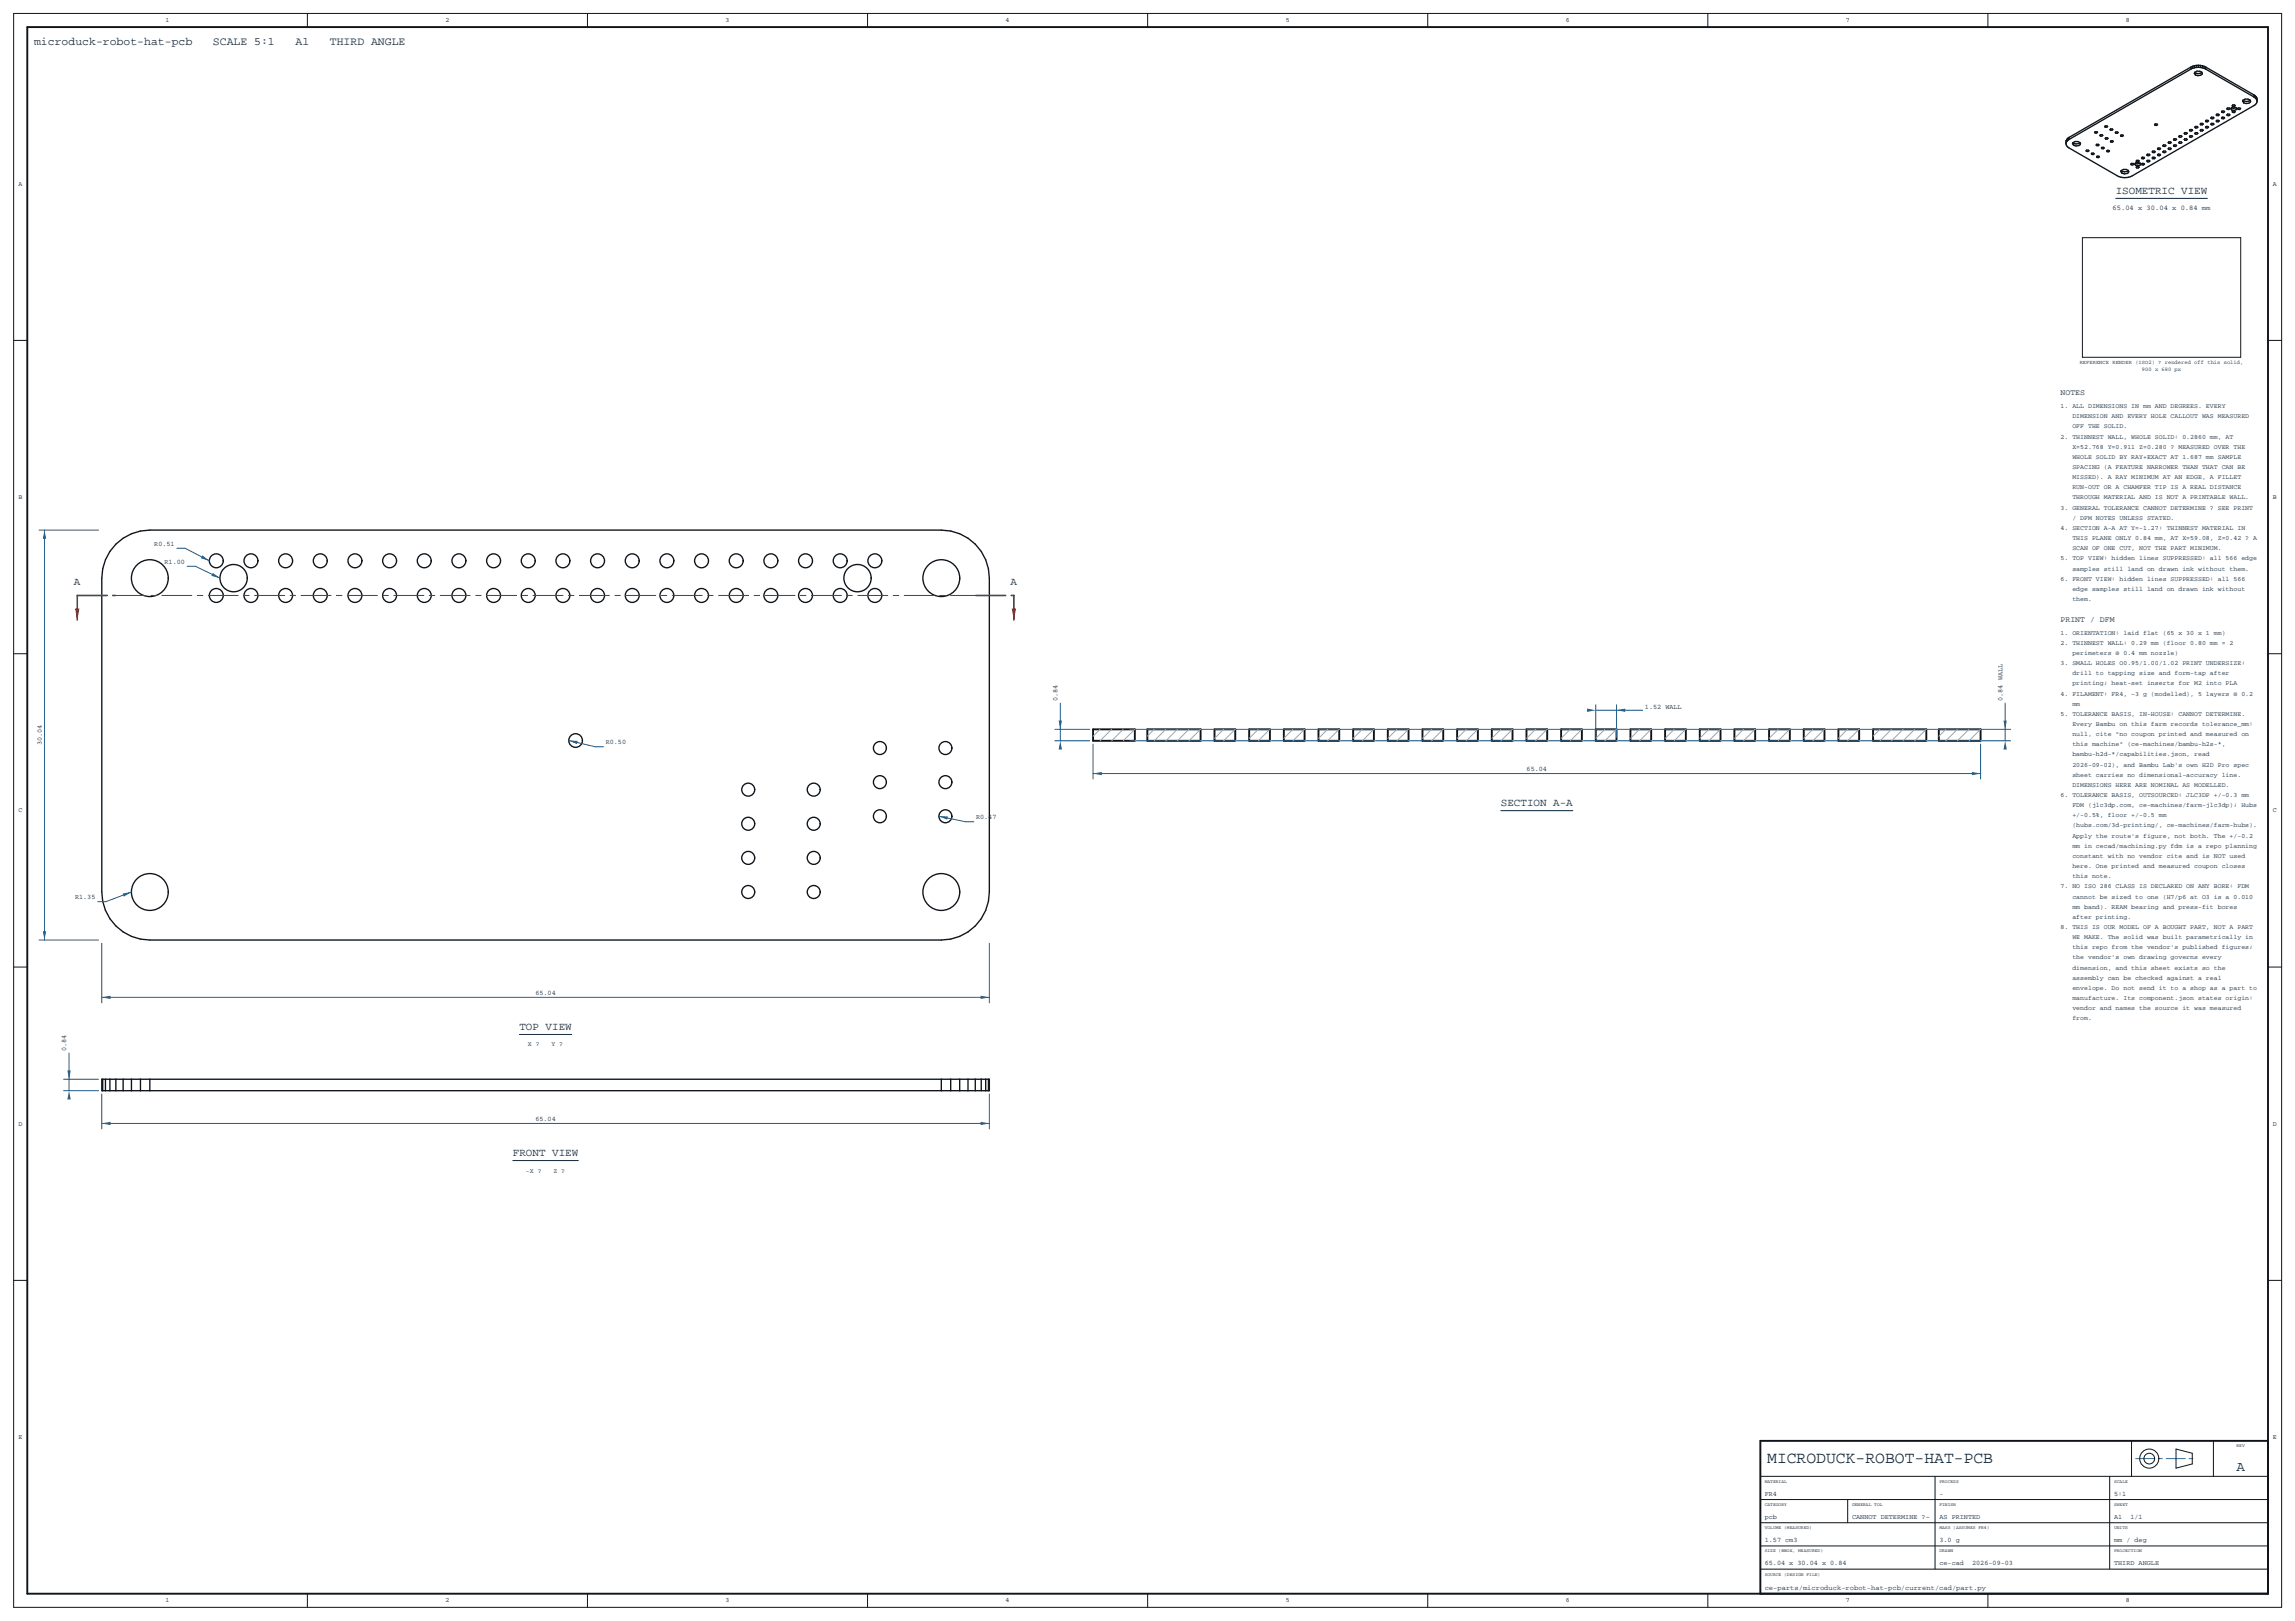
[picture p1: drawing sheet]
<svg xmlns="http://www.w3.org/2000/svg" width="841mm" height="594mm" viewBox="0 0 841 594" stroke-linecap="round" stroke-linejoin="round" font-family="sans-serif">
<defs><g id="words">
<text font-size="6" fill="#12283c" x="647.6" y="536.2">MICRODUCK-ROBOT-HAT-PCB</text>
<text font-size="5.2" fill="#12283c" x="819.5" y="539">A</text>
<g font-size="4.2" fill="#12283c">
<text x="12.5" y="16.4">microduck-robot-hat-pcb</text>
<text x="78" y="16.4">SCALE 5:1</text>
<text x="108.3" y="16.4">A1</text>
<text x="120.9" y="16.4">THIRD ANGLE</text>
</g>
<g font-size="4" fill="#12283c">
<text x="775.3" y="71.1">ISOMETRIC VIEW</text>
<text x="27.1" y="214.3">A</text>
<text x="370.3" y="214.3">A</text>
<text x="550" y="295.5">SECTION A-A</text>
<text x="190.3" y="377.5">TOP VIEW</text>
<text x="187.9" y="423.7">FRONT VIEW</text>
</g>
<g font-size="3" fill="#12283c">
<text x="755.1" y="144.9">NOTES</text>
<text x="755.1" y="227.9">PRINT / DFM</text>
</g>
<g font-size="2.6" fill="#12283c">
<text x="774.2" y="77.1">65.04 x 30.04 x 0.84 mm</text>
<text x="646.7" y="582.6">ce-parts/microduck-robot-hat-pcb/current/cad/part.py</text>
</g>
<g font-size="2.5" fill="#12283c">
<text x="56.5" y="199.9">R0.51</text>
<text x="60.3" y="206.5">R1.00</text>
<text x="387.5" y="256.9" transform="rotate(-90 387.5 256.9)">0.84</text>
<text x="733.8" y="256.9" transform="rotate(-90 733.8 256.9)">0.84 WALL</text>
<text x="602.8" y="259.9">1.52 WALL</text>
<text x="15.3" y="273.1" transform="rotate(-90 15.3 273.1)">30.04</text>
<text x="222" y="272.7">R0.50</text>
<text x="559.4" y="282.5">65.04</text>
<text x="357.7" y="300.1">R0.47</text>
<text x="27.5" y="329.4">R1.35</text>
<text x="196.2" y="364.5">65.04</text>
<text x="24.3" y="385.1" transform="rotate(-90 24.3 385.1)">0.84</text>
<text x="196.2" y="410.7">65.04</text>
<text x="646.7" y="548.1">FR4</text>
<text x="710.7" y="548.1">-</text>
<text x="774.7" y="548.1">5:1</text>
<text x="646.7" y="556.6">pcb</text>
<text x="678.7" y="556.6">CANNOT DETERMINE ?~</text>
<text x="710.7" y="556.6">AS PRINTED</text>
<text x="774.7" y="556.6">A1</text>
<text x="780.7" y="556.6">1/1</text>
<text x="646.7" y="565.1">1.57 cm3</text>
<text x="710.7" y="565.1">3.0 g</text>
<text x="774.7" y="565.1">mm / deg</text>
<text x="646.7" y="573.6">65.04 x 30.04 x 0.84</text>
<text x="710.7" y="573.6">ce-cad</text>
<text x="722.7" y="573.6">2026-09-03</text>
<text x="774.7" y="573.6">THIRD ANGLE</text>
</g>
<g font-size="2.4" fill="#101418">
<text x="60.6" y="8.1">1</text>
<text x="163.2" y="8.1">2</text>
<text x="265.9" y="8.1">3</text>
<text x="368.5" y="8.1">4</text>
<text x="471.2" y="8.1">5</text>
<text x="573.8" y="8.1">6</text>
<text x="676.4" y="8.1">7</text>
<text x="779.1" y="8.1">8</text>
<text x="6.8" y="68">A</text>
<text x="832.9" y="68">A</text>
<text x="6.8" y="182.8">B</text>
<text x="832.9" y="182.8">B</text>
<text x="6.8" y="297.6">C</text>
<text x="832.9" y="297.6">C</text>
<text x="6.8" y="412.5">D</text>
<text x="832.9" y="412.5">D</text>
<text x="6.8" y="527.3">E</text>
<text x="832.9" y="527.3">E</text>
<text x="60.6" y="587.2">1</text>
<text x="163.2" y="587.2">2</text>
<text x="265.9" y="587.2">3</text>
<text x="368.5" y="587.2">4</text>
<text x="471.2" y="587.2">5</text>
<text x="573.8" y="587.2">6</text>
<text x="676.4" y="587.2">7</text>
<text x="779.1" y="587.2">8</text>
</g>
<g font-size="2.4" fill="#12283c">
<text x="755.1" y="149.5">1. ALL DIMENSIONS IN mm AND DEGREES. EVERY</text>
<text x="759.4" y="153.2">DIMENSION AND EVERY HOLE CALLOUT WAS MEASURED</text>
<text x="755.1" y="160.7">2. THINNEST WALL, WHOLE SOLID: 0.2860 mm, AT</text>
<text x="759.4" y="157">OFF THE SOLID.</text>
<text x="759.4" y="164.4">X=52.768 Y=0.911 Z=0.280 ? MEASURED OVER THE</text>
<text x="759.4" y="168.1">WHOLE SOLID BY RAY+EXACT AT 1.687 mm SAMPLE</text>
<text x="759.4" y="171.9">SPACING (A FEATURE NARROWER THAN THAT CAN BE</text>
<text x="759.4" y="175.6">MISSED). A RAY MINIMUM AT AN EDGE, A FILLET</text>
<text x="759.4" y="179.3">RUN-OUT OR A CHAMFER TIP IS A REAL DISTANCE</text>
<text x="759.4" y="183">THROUGH MATERIAL AND IS NOT A PRINTABLE WALL.</text>
<text x="755.1" y="186.7">3. GENERAL TOLERANCE CANNOT DETERMINE ? SEE PRINT</text>
<text x="759.4" y="190.5">/ DFM NOTES UNLESS STATED.</text>
<text x="755.1" y="194.2">4. SECTION A-A AT Y=-1.27: THINNEST MATERIAL IN</text>
<text x="759.4" y="197.9">THIS PLANE ONLY 0.84 mm, AT X=59.08, Z=0.42 ? A</text>
<text x="759.4" y="201.6">SCAN OF ONE CUT, NOT THE PART MINIMUM.</text>
<text x="755.1" y="205.3">5. TOP VIEW: hidden lines SUPPRESSED: all 566 edge</text>
<text x="759.4" y="209.1">samples still land on drawn ink without them.</text>
<text x="755.1" y="212.8">6. FRONT VIEW: hidden lines SUPPRESSED: all 566</text>
<text x="759.4" y="216.5">edge samples still land on drawn ink without</text>
<text x="759.4" y="220.2">them.</text>
<text x="755.1" y="232.5">1. ORIENTATION: laid flat (65 x 30 x 1 mm)</text>
<text x="755.1" y="236.3">2. THINNEST WALL: 0.29 mm (floor 0.80 mm = 2</text>
<text x="759.4" y="240">perimeters @ 0.4 mm nozzle)</text>
<text x="755.1" y="243.7">3. SMALL HOLES O0.95/1.00/1.02 PRINT UNDERSIZE:</text>
<text x="759.4" y="247.4">drill to tapping size and form-tap after</text>
<text x="759.4" y="251.1">printing; heat-set inserts for M2 into PLA</text>
<text x="755.1" y="254.9">4. FILAMENT: FR4, ~3 g (modelled), 5 layers @ 0.2</text>
<text x="755.1" y="262.3">5. TOLERANCE BASIS, IN-HOUSE: CANNOT DETERMINE.</text>
<text x="759.4" y="258.6">mm</text>
<text x="759.4" y="266">Every Bambu on this farm records tolerance_mm:</text>
<text x="759.4" y="269.7">null, cite &quot;no coupon printed and measured on</text>
<text x="759.4" y="273.5">this machine&quot; (ce-machines/bambu-h2s-*,</text>
<text x="759.4" y="277.2">bambu-h2d-*/capabilities.json, read</text>
<text x="759.4" y="280.9">2026-09-02), and Bambu Lab's own H2D Pro spec</text>
<text x="759.4" y="284.6">sheet carries no dimensional-accuracy line.</text>
<text x="755.1" y="292.1">6. TOLERANCE BASIS, OUTSOURCED: JLC3DP +/-0.3 mm</text>
<text x="759.4" y="288.3">DIMENSIONS HERE ARE NOMINAL AS MODELLED.</text>
<text x="759.4" y="295.8">FDM (jlc3dp.com, ce-machines/farm-jlc3dp); Hubs</text>
<text x="759.4" y="299.5">+/-0.5%, floor +/-0.5 mm</text>
<text x="759.4" y="303.2">(hubs.com/3d-printing/, ce-machines/farm-hubs).</text>
<text x="759.4" y="306.9">Apply the route's figure, not both. The +/-0.2</text>
<text x="759.4" y="310.7">mm in cecad/machining.py fdm is a repo planning</text>
<text x="759.4" y="314.4">constant with no vendor cite and is NOT used</text>
<text x="759.4" y="318.1">here. One printed and measured coupon closes</text>
<text x="759.4" y="321.8">this note.</text>
<text x="755.1" y="325.5">7. NO ISO 286 CLASS IS DECLARED ON ANY BORE: FDM</text>
<text x="759.4" y="329.3">cannot be sized to one (H7/p6 at O3 is a 0.010</text>
<text x="759.4" y="333">mm band). REAM bearing and press-fit bores</text>
<text x="755.1" y="340.4">8. THIS IS OUR MODEL OF A BOUGHT PART, NOT A PART</text>
<text x="759.4" y="336.7">after printing.</text>
<text x="759.4" y="344.2">WE MAKE. The solid was built parametrically in</text>
<text x="759.4" y="347.9">this repo from the vendor's published figures;</text>
<text x="759.4" y="351.6">the vendor's own drawing governs every</text>
<text x="759.4" y="355.3">dimension, and this sheet exists so the</text>
<text x="759.4" y="359">assembly can be checked against a real</text>
<text x="759.4" y="362.8">envelope. Do not send it to a shop as a part to</text>
<text x="759.4" y="366.5">manufacture. Its component.json states origin:</text>
<text x="759.4" y="370.2">vendor and names the source it was measured</text>
<text x="759.4" y="373.9">from.</text>
<text x="193.4" y="383.5">X ?</text>
<text x="202.1" y="383.5">Y ?</text>
<text x="192.7" y="429.7">-X ?</text>
<text x="202.8" y="429.7">Z ?</text>
</g>
<g font-size="2" fill="#12283c">
<text x="762.1" y="133.5">REFERENCE RENDER (ISO2) ? rendered off this solid,</text>
<text x="784.9" y="136.1">900 x 680 px</text>
</g>
<g font-size="1.7" fill="#101418">
<text x="819.6" y="530.4">REV</text>
<text x="646.7" y="543.4">MATERIAL</text>
<text x="710.7" y="543.4">PROCESS</text>
<text x="774.7" y="543.4">SCALE</text>
<text x="646.7" y="551.9">CATEGORY</text>
<text x="678.7" y="551.9">GENERAL TOL</text>
<text x="710.7" y="551.9">FINISH</text>
<text x="774.7" y="551.9">SHEET</text>
<text x="646.7" y="560.4">VOLUME (MEASURED)</text>
<text x="710.7" y="560.4">MASS (ASSUMES FR4)</text>
<text x="774.7" y="560.4">UNITS</text>
<text x="646.7" y="568.9">SIZE (BBOX, MEASURED)</text>
<text x="710.7" y="568.9">DRAWN</text>
<text x="774.7" y="568.9">PROJECTION</text>
<text x="646.7" y="577.4">SOURCE (DESIGN FILE)</text>
</g>
</g></defs>
<g fill="none" stroke="#101418" stroke-width=".5">
<path d="M802.9 25.3l-44.7 25.8M802.9 24.6l-44.7 25.8M802.9 24.6v.7M803.4 25l-.5 .3M803.4 24.3l-.5 .3M803.4 24.3v.7M804.1 24.8l-.7 .2M804.1 24.1l-.7 .2M804.1 24.1v.7M804.2 26.5l.3 .2M804.3 26.5l.7-.4h1.1l.7 .3 .2 .5-.6 .7-1 .1-.9-.2M804.3 26.5l-.2 .4 .4 .6"/>
<path d="M804.5 26.7v.8M804.8 24.7l-.7 .1M804.8 24l-.7 .1M804.8 24v.7M805.6 24.7h-.8M805.6 24.7h.7M805.6 23.9l-.8 .1M805.6 23.9l.7 .1M805.6 23.9v.8M806.3 24.7l.7 .1M806.3 24l.7 .1M806.3 24v.7"/>
<path d="M806.9 26.5l-1.5 .5-.9-.3M807 24.8l.7 .2M807 24.1l.7 .2M807 24.1v.7M807.7 25l.6 .3M807.7 24.3l.6 .3M807.7 24.3v.7M808.3 25.3l17.7 10.2M808.3 24.6l17.7 10.2M808.3 24.6v.7M816 39.8l.3-.2 .8 .2-.3 .3zM816.2 39.6v.5"/>
<path d="M817.7 39.5h.1M817.8 39.5v.8M818 38.7l.3-.3 .8 .3-.4 .3zM818.2 38.5v.4M819.4 39.5l.2 .3-.2 .4-.9 .3-.7-.2M819.4 39.5l-.7-.3-.9 .2-.3 .4 .3 .5M819.4 39.5l-.9 .2-.7-.2M819.9 39.8l.3-.2 .9 .2-.4 .3zM820.1 39.6v.5M822 36.7l.2 .3M822 36.7l.7-.4h1.1l.7 .4 .2 .4-.6 .7-1 .2-.9-.3M822 36.7l-.2 .4 .4 .6"/>
<path d="M822.2 37v.7M824.6 36.7l-1.5 .5-.9-.2M826 35.5l.5 .4M826 34.8l.5 .3M826 34.8v.7M826.5 35.9l.3 .4M826.5 35.1l.3 .4M826.5 35.1v.8M826.8 36.3l.2 .4M826.8 35.5l.2 .4M826.8 35.5v.8M827 36.7l.1 .4"/>
<path d="M827 35.9l.1 1.2M827 35.9v.8M827.1 37.1l-.3 .9-.8 .7-44.7 25.7a6 6 0 0 1-5.4 0l-17.7-10.2-.8-.7-.3-.8M757.2 52.2l-.1 .5M757.2 51.5l-.1 1.2M757.2 51.5v.7M757.4 51.8l-.2 .4M757.4 51.1l-.2 .4M757.4 51.1v.7M757.7 51.4l-.3 .4M757.7 50.7l-.3 .4M757.7 50.7v.7"/>
<path d="M758.2 51.1l-.5 .3M758.2 50.4l-.5 .3M758.2 50.4v.7M759.6 52.3l.3 .2M759.6 52.3l.8-.4h1.1l.7 .3 .2 .5-.6 .6-1 .2-.9-.2M759.6 52.3l-.1 .4 .4 .6M759.9 52.5v.8M762.2 52.3l-1.4 .5-.9-.3M764.6 55.1v.4M764.7 55l.8 .3-.4 .2h-.5l-.1-.2zM766.5 56.2v.4M766.6 56.1l.8 .3-.3 .3-.6-.1-.1-.2z"/>
<path d="M767.8 48.3v.4M767.8 48.3l.8 .2-.3 .3-.5-.1-.2-.2zM768.3 52.9v.4M768.4 52.9l.8 .2-.4 .3-.5-.1-.2-.2zM768.5 57.3v.4M768.5 57.2l.8 .3-.3 .3-.5-.1-.2-.2zM769.7 49.4v.4M769.8 49.4l.8 .2-.4 .3-.5-.1M769.8 49.4l-.3 .2 .2 .2M770.2 54v.5M770.3 54l.8 .2-.3 .3h-.6l-.1-.3zM771.5 46.2v.4"/>
<path d="M771.5 46.1l.8 .3-.3 .3-.5-.1-.2-.2zM771.6 50.5v.4M771.7 50.5l.8 .2-.3 .3-.6-.1M771.7 50.5l-.2 .2 .1 .2M772.1 55.1v.5M772.2 55.1l.8 .3-.3 .2h-.6l-.1-.2zM773.4 47.3v.4M773.5 47.2l.8 .3-.4 .3-.5-.1-.2-.2zM773.5 51.6v.5M773.6 51.6l.8 .2-.3 .3h-.6l-.1-.3zM775.3 48.4v.4M775.4 48.3l.8 .3-.4 .3-.5-.1-.2-.2z"/>
<path d="M777.2 49.5v.4M777.3 49.5l.8 .2-.3 .3-.6-.1-.1-.2zM781 59.9v.5M782.5 59.8l.1 .1M782.6 59.9v.7M782.6 59.7l.9-.2 .7 .3 .2 .4-.2 .4-.8 .2-.8-.2-.3-.4zM782.8 59l.3-.3 .8 .3-.4 .3zM783 58.8v.5M784.2 59.8l-.8 .2-.8-.1M784.8 57.9l.2-.3 .9 .3-.4 .3zM784.9 57.7v.4M784.9 59.9v.5"/>
<path d="M786.7 59l.3-.3 .8 .3-.4 .3zM786.7 56.8l.3-.3 .8 .3-.4 .3zM786.9 56.5v.5M786.9 58.8v.5M788.7 55.6l.3-.2 .8 .2-.4 .3zM788.7 57.9l.3-.3 .8 .3-.4 .3zM788.8 55.4v.5M788.8 57.7v.4M789.6 45.7l.2-.3 .8 .3-.3 .3zM789.7 45.5v.4M790.6 54.5l.3-.3 .8 .3-.4 .3zM790.6 56.8l.3-.3 .8 .3-.4 .3z"/>
<path d="M790.8 54.3v.4M790.8 56.5v.5M792.6 53.4l.3-.3 .8 .3-.4 .3zM792.6 55.6l.3-.2 .8 .2-.4 .3zM792.7 53.2v.4M792.7 55.4v.5M794.5 54.5l.3-.3 .8 .3-.3 .3zM794.5 52.3l.3-.3 .8 .3-.3 .3zM794.7 52v.5M794.7 54.3v.4M796.5 53.4l.3-.3 .8 .3-.4 .3zM796.5 51.1l.3-.3 .8 .3-.4 .3z"/>
<path d="M796.6 50.9v.5M796.6 53.2v.4M798.4 50l.3-.3 .9 .3-.4 .3zM798.4 52.3l.3-.3 .9 .3-.4 .3zM798.6 49.8v.4M798.6 52v.5M800.4 48.9l.3-.3 .8 .3-.4 .3zM800.4 51.1l.3-.3 .8 .3-.4 .3zM800.6 48.6v.5M800.6 50.9v.5M802.4 47.7l.2-.2 .9 .2-.4 .3zM802.4 50l.2-.3 .9 .3-.4 .3z"/>
<path d="M802.5 47.5v.5M802.5 49.8v.4M804.3 48.9l.3-.3 .8 .3-.4 .3zM804.3 46.6l.3-.3 .8 .3-.4 .3zM804.5 46.4v.4M804.5 48.6v.5M806.3 47.7l.3-.2 .8 .2-.4 .3zM806.3 45.5l.3-.3 .8 .3-.4 .3zM806.4 45.3v.4M806.4 47.5v.5M808.2 44.4l.3-.3 .8 .3-.4 .3zM808.2 46.6l.3-.3 .8 .3-.4 .3z"/>
<path d="M808.4 44.1v.5M808.4 46.4v.4M810.2 43.2l.3-.3 .8 .3-.4 .3zM810.2 45.5l.3-.3 .8 .3-.4 .3zM810.3 43v.5M810.3 45.3v.4M812.1 44.4l.3-.3 .8 .3-.3 .3zM812.1 42.1l.3-.3 .8 .3-.3 .3zM812.3 41.9v.4M812.3 44.1v.5M814.1 41l.3-.3 .8 .3-.4 .3zM814.1 43.2l.3-.3 .8 .3-.4 .3z"/>
<path d="M814.2 40.7v.5M814.2 43v.5M816 42.1l.3-.3 .8 .3-.3 .3zM816.2 41.9v.4M818 41l.3-.3 .8 .3-.4 .3zM818.2 40.7v.5M777.3 62.5l.3 .2M777.3 62.5l.8-.4h1.1l.7 .3 .2 .5-.6 .7-1 .1-.9-.2M777.3 62.5l-.1 .4 .4 .6M777.6 62.7v.8M779.9 62.5l-1.4 .5-.9-.3M780.8 60.2l.3-.3 .9 .3-.4 .3z"/>
<path d="M782.8 61.3l.3-.3 .8 .3-.4 .3zM783 61.1v.4M784.8 60.2l.2-.3 .9 .3-.4 .3zM42.5 199.4a17.6 17.6 0 0 1 12.4-5.1h290a17.6 17.6 0 0 1 17.6 17.6v115a17.6 17.6 0 0 1-17.6 17.6h-290a17.6 17.6 0 0 1-17.6-17.6v-115a17.6 17.6 0 0 1 5.2-12.5zM37.3 395.5h325.2v4.2h-325.2zM37.6 395.5v4.2M38.6 395.5v4.2M40.3 395.5v4.2M42.5 395.5v4.2M45.1 395.5v4.2M48.2 395.5v4.2M51.5 395.5v4.2"/>
<path d="M54.9 395.5v4.2M344.9 395.5v4.2M348.4 395.5v4.2M351.7 395.5v4.2M354.7 395.5v4.2M357.4 395.5v4.2M359.6 395.5v4.2M361.2 395.5v4.2M362.2 395.5v4.2"/>
<circle cx="54.9" cy="211.9" r="6.8"/>
<circle cx="79.3" cy="205.5" r="2.55"/>
<circle cx="79.3" cy="218.2" r="2.55"/>
<circle cx="85.6" cy="211.9" r="5"/>
<circle cx="92" cy="205.5" r="2.55"/>
<circle cx="92" cy="218.2" r="2.55"/>
<circle cx="104.7" cy="205.5" r="2.55"/>
<circle cx="104.7" cy="218.2" r="2.55"/>
<circle cx="117.4" cy="205.5" r="2.55"/>
<circle cx="117.4" cy="218.2" r="2.55"/>
<circle cx="130.1" cy="205.5" r="2.55"/>
<circle cx="130.1" cy="218.2" r="2.55"/>
<circle cx="142.8" cy="205.5" r="2.55"/>
<circle cx="142.8" cy="218.2" r="2.55"/>
<circle cx="155.5" cy="205.5" r="2.55"/>
<circle cx="155.5" cy="218.2" r="2.55"/>
<circle cx="168.2" cy="205.5" r="2.55"/>
<circle cx="168.2" cy="218.2" r="2.55"/>
<circle cx="180.9" cy="205.5" r="2.55"/>
<circle cx="180.9" cy="218.2" r="2.55"/>
<circle cx="193.6" cy="205.5" r="2.55"/>
<circle cx="193.6" cy="218.2" r="2.55"/>
<circle cx="206.3" cy="205.5" r="2.55"/>
<circle cx="206.3" cy="218.2" r="2.55"/>
<circle cx="219" cy="205.5" r="2.55"/>
<circle cx="219" cy="218.2" r="2.55"/>
<circle cx="231.7" cy="205.5" r="2.55"/>
<circle cx="231.7" cy="218.2" r="2.55"/>
<circle cx="244.4" cy="205.5" r="2.55"/>
<circle cx="244.4" cy="218.2" r="2.55"/>
<circle cx="257.1" cy="205.5" r="2.55"/>
<circle cx="257.1" cy="218.2" r="2.55"/>
<circle cx="269.8" cy="205.5" r="2.55"/>
<circle cx="269.8" cy="218.2" r="2.55"/>
<circle cx="282.5" cy="205.5" r="2.55"/>
<circle cx="282.5" cy="218.2" r="2.55"/>
<circle cx="295.2" cy="205.5" r="2.55"/>
<circle cx="295.2" cy="218.2" r="2.55"/>
<circle cx="307.9" cy="205.5" r="2.55"/>
<circle cx="307.9" cy="218.2" r="2.55"/>
<circle cx="314.2" cy="211.9" r="5"/>
<circle cx="320.6" cy="205.5" r="2.55"/>
<circle cx="320.6" cy="218.2" r="2.55"/>
<circle cx="344.9" cy="211.9" r="6.8"/>
<circle cx="210.9" cy="271.4" r="2.5"/>
<circle cx="322.4" cy="274.1" r="2.38"/>
<circle cx="346.4" cy="274.1" r="2.38"/>
<circle cx="274.2" cy="289.4" r="2.38"/>
<circle cx="298.2" cy="289.4" r="2.38"/>
<circle cx="322.4" cy="286.6" r="2.38"/>
<circle cx="322.4" cy="299.1" r="2.38"/>
<circle cx="346.4" cy="286.6" r="2.38"/>
<circle cx="346.4" cy="299.1" r="2.38"/>
<circle cx="274.2" cy="314.4" r="2.38"/>
<circle cx="274.2" cy="301.9" r="2.38"/>
<circle cx="298.2" cy="314.4" r="2.38"/>
<circle cx="298.2" cy="301.9" r="2.38"/>
<circle cx="54.9" cy="326.9" r="6.8"/>
<circle cx="274.2" cy="326.9" r="2.38"/>
<circle cx="298.2" cy="326.9" r="2.38"/>
<circle cx="344.9" cy="326.9" r="6.8"/>
</g>
<g fill="none" stroke="#101418" stroke-width=".7">
<path d="M400.6 267.3h15.3v4.2h-15.3zM420.4 267.3h19.6v4.2h-19.6zM445.1 267.3h7.6v4.2h-7.6zM457.8 267.3h7.6v4.2h-7.6zM470.5 267.3h7.6v4.2h-7.6zM483.2 267.3h7.6v4.2h-7.6zM495.9 267.3h7.6v4.2h-7.6zM508.6 267.3h7.6v4.2h-7.6zM521.3 267.3h7.6v4.2h-7.6zM534 267.3h7.6v4.2h-7.6zM546.7 267.3h7.6v4.2h-7.6zM559.4 267.3h7.6v4.2h-7.6z"/>
<path d="M572.1 267.3h7.6v4.2h-7.6zM584.8 267.3h7.6v4.2h-7.6zM597.5 267.3h7.6v4.2h-7.6zM610.2 267.3h7.6v4.2h-7.6zM622.9 267.3h7.6v4.2h-7.6zM635.6 267.3h7.6v4.2h-7.6zM648.3 267.3h7.6v4.2h-7.6zM661 267.3h7.6v4.2h-7.6zM673.7 267.3h7.6v4.2h-7.6zM686.4 267.3h19.5v4.2h-19.5zM710.5 267.3h15.3v4.2h-15.3z"/>
</g>
<path d="M782.6 534.5h22.3" fill="none" stroke="#3a7d8c" stroke-width=".37" stroke-dasharray="7 1.4 1.4 1.4"/>
<path d="M37.3 345.7v21.8M362.5 345.7v21.8M37.3 365.5h325.2" fill="none" stroke="#1d5c8a" stroke-width=".37"/>
<g fill="#1d5c8a">
<path d="M37.3 365.5l3.2-.6v1.2z"/>
<path d="M359.3 364.9l3.2 .6-3.2 .6z"/>
</g>
<path d="M14.3 194.3h21.8M16.3 194.3v150.2M14.3 344.5h21.8" fill="none" stroke="#1d5c8a" stroke-width=".37"/>
<g fill="#1d5c8a">
<path d="M15.7 341.3h1.2l-.6 3.2z"/>
<path d="M16.3 194.3l.6 3.2h-1.2z"/>
<path d="M44.9 327.4l3.3-.5-2.8 1.7z"/>
</g>
<path d="M48.2 326.9l-9.4 3.5h-3" fill="none" stroke="#1d5c8a" stroke-width=".37"/>
<path d="M78 209.9l2.6 2-3.1-.9z" fill="#1d5c8a"/>
<path d="M68.6 207.5h3l9 4.4" fill="none" stroke="#1d5c8a" stroke-width=".37"/>
<path d="M74.1 203.5l2.6 2-3.1-.9z" fill="#1d5c8a"/>
<path d="M64.8 200.9h3l8.9 4.6" fill="none" stroke="#1d5c8a" stroke-width=".37"/>
<path d="M208.4 271.4l3.3 .1-.3 1.2z" fill="#1d5c8a"/>
<path d="M208.4 271.4l9.8 2.3h3" fill="none" stroke="#1d5c8a" stroke-width=".37"/>
<path d="M344.1 299.1l3.2 .1-.2 1.2z" fill="#1d5c8a"/>
<path d="M344.1 299.1l9.8 2h3M37.3 400.9v12.8M37.3 411.7h325.2M362.5 400.9v12.8" fill="none" stroke="#1d5c8a" stroke-width=".37"/>
<g fill="#1d5c8a">
<path d="M37.3 411.7l3.2-.6v1.2z"/>
<path d="M359.3 411.1l3.2 .6-3.2 .6z"/>
</g>
<path d="M23.3 399.7h12.8M23.3 395.5h12.8M25.3 395.5v4.2" fill="none" stroke="#1d5c8a" stroke-width=".37"/>
<g fill="#1d5c8a">
<path d="M25.3 399.7l.6 3.2h-1.2z"/>
<path d="M24.7 392.3h1.2l-.6 3.2z"/>
</g>
<path d="M400.6 272.7v12.8M725.8 272.7v12.8M400.6 283.5h325.2M25.3 385.9v9.6" fill="none" stroke="#1d5c8a" stroke-width=".37"/>
<g fill="#1d5c8a">
<path d="M400.6 283.5l3.2-.6v1.2z"/>
<path d="M722.6 282.9l3.2 .6-3.2 .6z"/>
</g>
<path d="M386.5 271.5h12.8M386.5 267.3h12.8M388.5 267.3v4.2" fill="none" stroke="#1d5c8a" stroke-width=".37"/>
<g fill="#1d5c8a">
<path d="M388.5 271.5l.7 3.2h-1.3z"/>
<path d="M387.9 264.1h1.3l-.7 3.2z"/>
</g>
<path d="M388.5 257.7v9.6M413.9 271.5h322.9M413.9 267.3h322.9M734.8 267.3v4.2" fill="none" stroke="#1d5c8a" stroke-width=".37"/>
<g fill="#1d5c8a">
<path d="M734.8 271.5l.6 3.2h-1.2z"/>
<path d="M734.2 264.1h1.2l-.6 3.2z"/>
</g>
<path d="M584.8 258.3v11.9M592.4 258.3v11.9M734.8 257.7v9.6M584.8 260.3h7.6" fill="none" stroke="#1d5c8a" stroke-width=".37"/>
<g fill="#1d5c8a">
<path d="M581.6 259.7l3.2 .6-3.2 .6z"/>
<path d="M592.4 260.3l3.2-.6v1.2z"/>
</g>
<path d="M592.4 260.3h9.6" fill="none" stroke="#1d5c8a" stroke-width=".37"/>
<path d="M775.3 72.7h33.6M550 297.1h26.4M190.3 379.1h19.2M187.9 425.3h24" fill="none" stroke="#12283c" stroke-width=".37"/>
<g fill="none" stroke="#9aa4b2" stroke-width=".37">
<path d="M403.1 267.3l-2.5 2.5M407.3 267.3l-4.2 4.2M411.6 267.3l-4.2 4.2M415.8 267.3l-4.2 4.2M415.9 271.5h.1M422.9 267.3l-2.5 2.5M427.2 267.3l-4.2 4.2M431.4 267.3l-4.2 4.2M435.7 267.3l-4.2 4.2M439.9 267.3l-4.2 4.2M440 271.5h.1M448.4 267.3l-3.3 3.3"/>
<path d="M452.6 267.3l-4.2 4.2M452.7 271.5h.1M461.1 267.3l-3.3 3.3M465.3 267.3l-4.2 4.2M465.4 271.5h.1M473.8 267.3l-3.3 3.3M478 267.3l-4.2 4.2M478.1 271.5h.1M486.5 267.3l-3.3 3.3M490.7 267.3l-4.2 4.2M490.8 271.5h.1M499.2 267.3l-3.3 3.3"/>
<path d="M503.4 267.3l-4.2 4.2M503.5 271.5h.1M511.9 267.3l-3.3 3.3M516.1 267.3l-4.2 4.2M516.2 271.5h.1M524.6 267.3l-3.3 3.3M528.8 267.3l-4.2 4.2M528.9 271.5h.1M537.3 267.3l-3.3 3.3M541.5 267.3l-4.2 4.2M541.6 271.5h.1M550 267.3l-3.3 3.3"/>
<path d="M554.2 267.3l-4.2 4.2M554.3 271.5h.1M562.7 267.3l-3.3 3.3M566.9 267.3l-4.2 4.2M567 271.5h.1M575.4 267.3l-3.3 3.3M579.6 267.3l-4.2 4.2M579.7 271.5h.1M588.1 267.3l-3.3 3.3M592.3 267.3l-4.2 4.2M592.4 271.5h.1M600.8 267.3l-3.3 3.3"/>
<path d="M605 267.3l-4.2 4.2M605.1 271.5h.1M613.5 267.3l-3.3 3.3M617.7 267.3l-4.2 4.2M617.8 271.5h.1M626.2 267.3l-3.3 3.3M630.4 267.3l-4.2 4.2M630.5 271.5h.1M638.9 267.3l-3.3 3.3M643.1 267.3l-4.2 4.2M643.2 271.5h.1M651.6 267.3l-3.3 3.3"/>
<path d="M655.8 267.3l-4.2 4.2M655.9 271.5h.1M664.3 267.3l-3.3 3.3M668.5 267.3l-4.2 4.2M668.6 271.5h.1M677 267.3l-3.3 3.3M681.2 267.3l-4.2 4.2M681.3 271.5h.1M688.9 267.3l-2.5 2.5M693.1 267.3l-4.2 4.2M697.4 267.3l-4.2 4.2M701.6 267.3l-4.2 4.2"/>
<path d="M705.9 267.3l-4.2 4.2M705.9 271.5h.1M713 267.3l-2.5 2.5M717.3 267.3l-4.2 4.2M721.5 267.3l-4.2 4.2M725.7 267.3l-4.2 4.2M725.8 271.5h.1"/>
</g>
<path d="M28.3 218.2h14M28.3 218.2v9M357.5 218.2h14" fill="none" stroke="#b3261e" stroke-width=".6" stroke-dasharray="11 2 2 2"/>
<path d="M27.5 223h1.6l-.8 4.2z" fill="#b3261e"/>
<path d="M371.5 218.2v9" fill="none" stroke="#b3261e" stroke-width=".6" stroke-dasharray="11 2 2 2"/>
<path d="M370.7 223h1.6l-.8 4.2z" fill="#b3261e"/>
<path d="M42.3 218.2h315.2" fill="none" stroke="#b3261e" stroke-width=".37" stroke-dasharray="11 2 2 2"/>
<path d="M10 9.9h821.1v574.1h-821.1zM831.1 528h-186v56" fill="none" stroke="#101418" stroke-width=".7"/>
<g fill="none" stroke="#101418" stroke-width=".37">
<path d="M5 4.9h831.1v584.1h-831.1zM112.6 4.9v5M215.3 4.9v5M317.9 4.9v5M420.6 4.9v5M523.2 4.9v5M625.8 4.9v5M728.5 4.9v5M763.1 87.1h58v43.8h-58zM5 124.7h5M831.1 124.7h5M5 239.6h5"/>
<path d="M831.1 239.6h5M5 354.4h5M831.1 354.4h5M5 469.2h5M831.1 469.2h5M781.1 528v13M797.4 531l6 1.5v4l-6 1.5zM811.1 528v13M645.1 541h186M645.1 558h186M645.1 549.5h186M677.1 549.5v8.5"/>
<path d="M709.1 541v34M773.1 541v34M645.1 575h186M645.1 566.5h186M112.6 584v5M215.3 584v5M317.9 584v5M420.6 584v5M523.2 584v5M625.8 584v5M728.5 584v5"/>
<circle cx="787.6" cy="534.5" r="3.5"/>
<circle cx="787.6" cy="534.5" r="1.96"/>
</g>
<use href="#words"/>
</svg>
